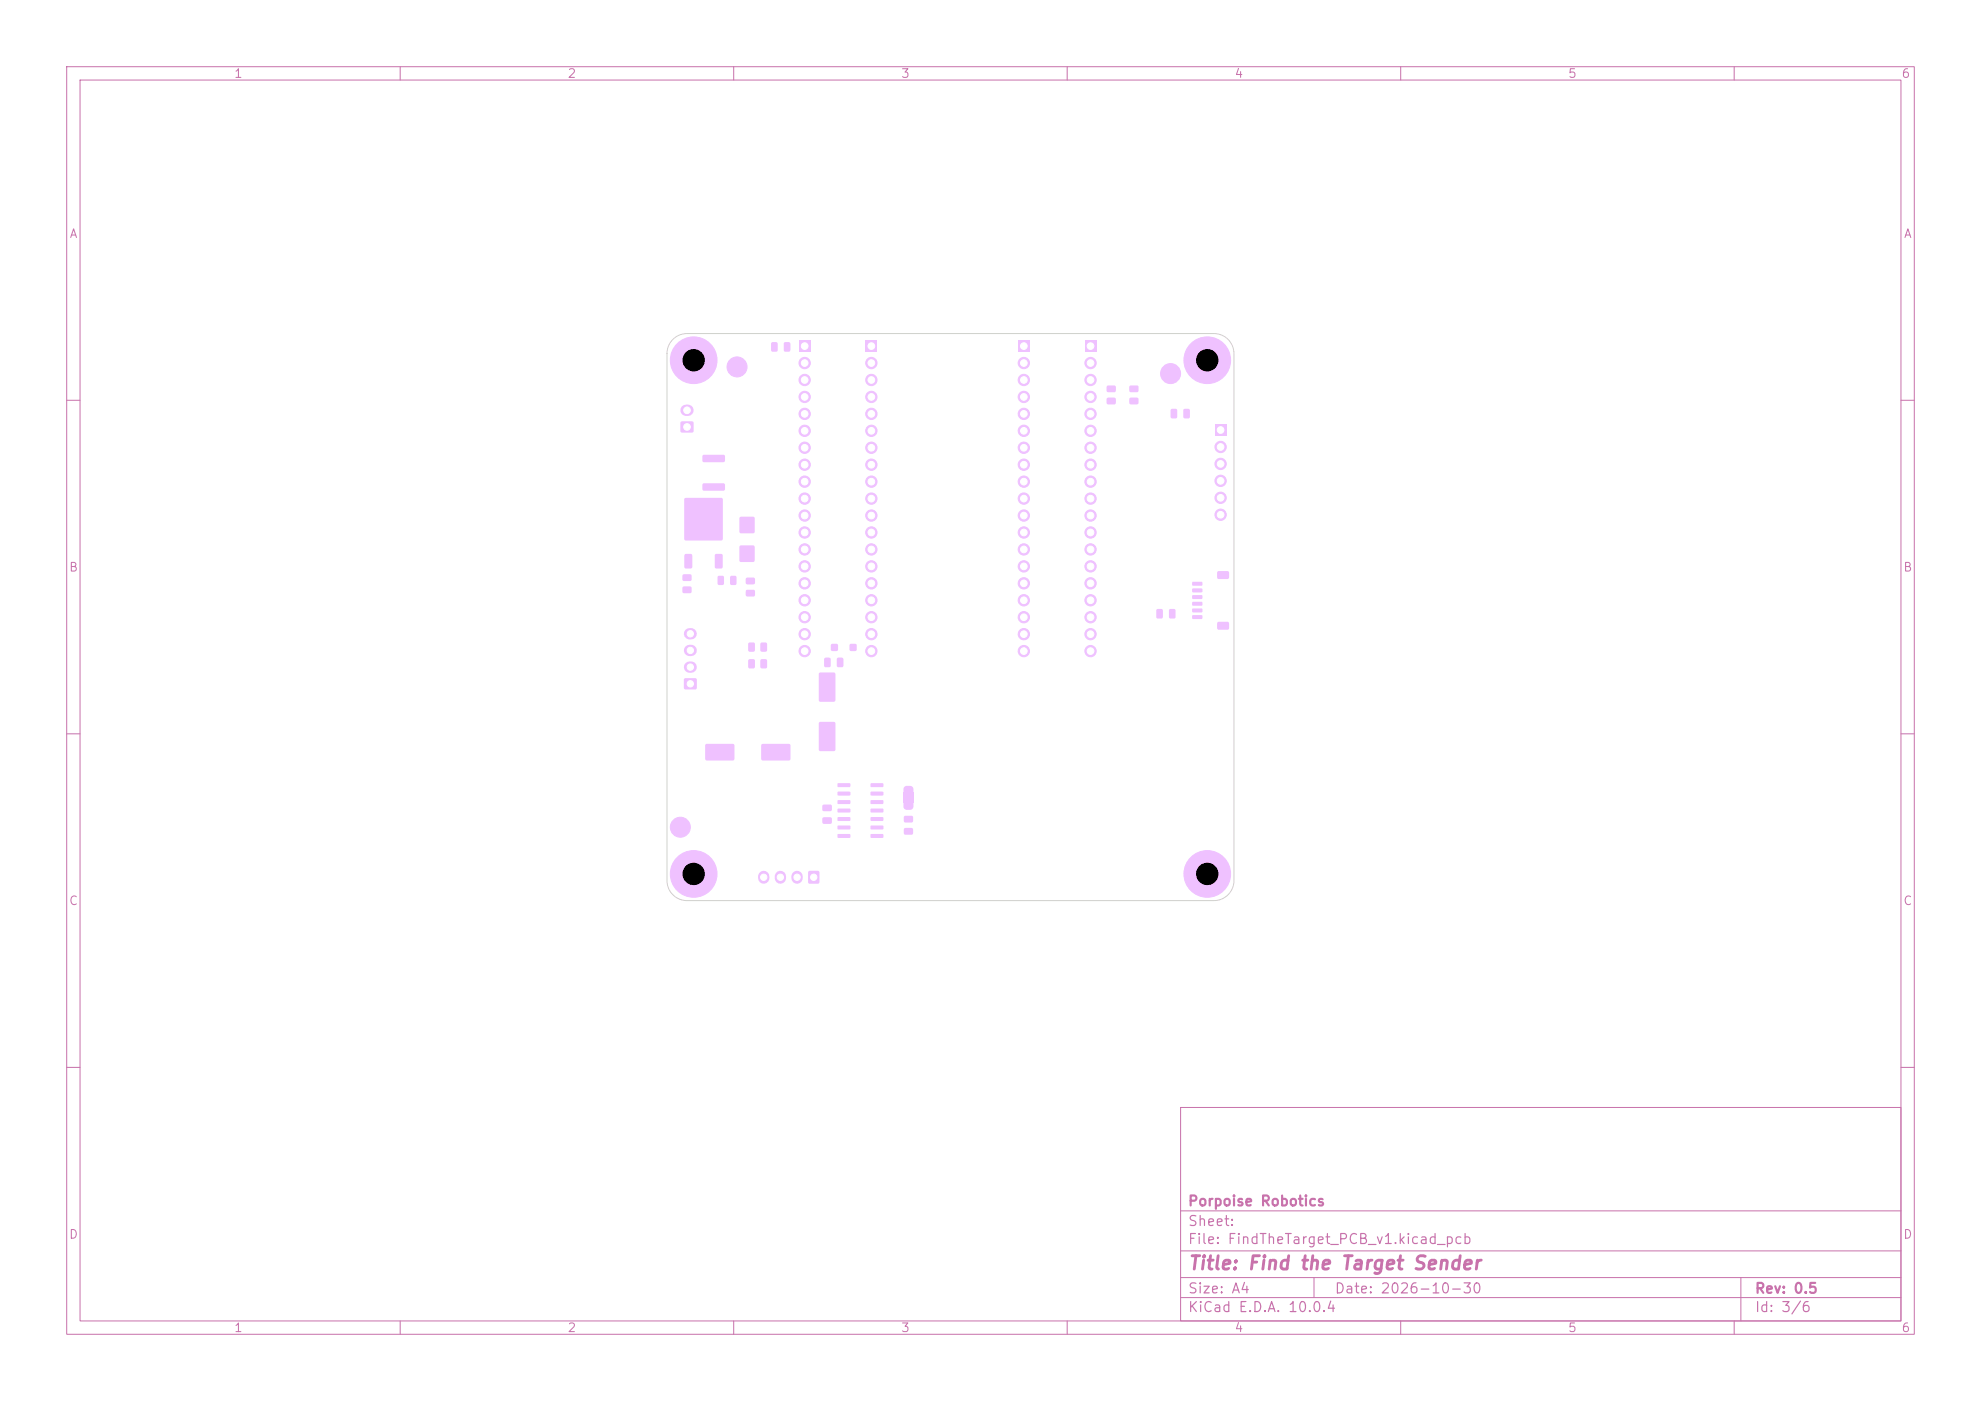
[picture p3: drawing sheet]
<svg xmlns="http://www.w3.org/2000/svg" width="297mm" height="210mm" viewBox="0 0 297 210" stroke-linecap="round" stroke-linejoin="round" font-family="sans-serif">
<defs><g id="words">
<text font-size="2" fill="#c872ab" x="178" y="190.8">Title: Find the Target Sender</text>
<g font-size="1.5" fill="#c872ab">
<text x="178" y="184.2">Sheet:</text>
<text x="178" y="181.2">Porpoise Robotics</text>
<text x="178" y="186.9">File: FindTheTarget_PCB_v1.kicad_pcb</text>
<text x="178" y="197.1">KiCad E.D.A. 10.0.4</text>
<text x="178" y="194.3">Size: A4</text>
<text x="200" y="194.3">Date: 2026-10-30</text>
<text x="263" y="194.3">Rev: 0.5</text>
<text x="263" y="197.1">Id: 3/6</text>
</g>
<g font-size="1.3" fill="#c872ab">
<text x="35" y="12">1</text>
<text x="85" y="12">2</text>
<text x="135" y="12">3</text>
<text x="185" y="12">4</text>
<text x="235" y="12">5</text>
<text x="285" y="12">6</text>
<text x="10.3" y="36">A</text>
<text x="285.4" y="36">A</text>
<text x="10.3" y="86">B</text>
<text x="285.3" y="86">B</text>
<text x="10.3" y="136">C</text>
<text x="285.3" y="136">C</text>
<text x="10.3" y="186">D</text>
<text x="285.3" y="186">D</text>
<text x="35" y="200">1</text>
<text x="85" y="200">2</text>
<text x="135" y="200">3</text>
<text x="185" y="200">4</text>
<text x="235" y="200">5</text>
<text x="285" y="200">6</text>
</g>
</g></defs>
<g fill="none" stroke="#c872ab" stroke-width=".15">
<path d="M10 10h277v190h-277zM12 12h273v186h-273zM60 10v2M110 10v2M160 10v2M210 10v2M260 10v2M10 60h2M285 60h2M10 110h2M285 110h2M10 160h2"/>
<path d="M177 166h108v32h-108zM285 160h2M60 198v2M110 198v2M160 198v2M177 194.5h108M177 191.5h108M177 187.5h108M177 181.5h108M197 191.5v3M210 198v2M260 198v2"/>
<path d="M261 191.5v6.5"/>
</g>
<g fill="#efc1ff" stroke="#efc1ff" stroke-width=".15">
<circle cx="104" cy="54" r="3.5"/>
<circle cx="104" cy="131" r="3.5"/>
</g>
<path d="M135.5 118.8h1.4v1.6h-1.4z" fill="#efc1ff"/>
<g fill="#efc1ff" stroke="#efc1ff" stroke-width=".15">
<circle cx="181" cy="131" r="3.5"/>
<circle cx="181" cy="54" r="3.5"/>
</g>
<g fill="#efc1ff">
<path d="M102.7 83.1l.8-.1 .3 .2v1.8l-.2 .2h-.8l-.2-.1z"/>
<path d="M102.6 74.7h5.7v6.3h-5.7z"/>
<path d="M107.2 83.1l.9-.1 .2 .2 .1 1.8-.2 .2h-.8l-.2-.1z"/>
</g>
<circle cx="104" cy="54" r="1.6" fill="#efc1ff" stroke="#efc1ff" stroke-width=".15"/>
<g fill="#efc1ff">
<path d="M166 57.8h1.1l.2 .2v.6l-.2 .2h-1l-.2-.2z"/>
<path d="M166 59.7l1.1-.1 .2 .3v.6l-.2 .1h-1l-.2-.2z"/>
<path d="M152.6 51h1.7v1.7h-1.7z"/>
</g>
<g fill="#efc1ff" stroke="#efc1ff" stroke-width=".15">
<circle cx="153.5" cy="54.4" r=".85"/>
<circle cx="153.5" cy="57" r=".85"/>
<circle cx="153.5" cy="59.5" r=".85"/>
<circle cx="153.5" cy="62" r=".85"/>
<circle cx="153.5" cy="64.6" r=".85"/>
<circle cx="153.5" cy="67.1" r=".85"/>
<circle cx="153.5" cy="69.7" r=".85"/>
<circle cx="153.5" cy="72.2" r=".85"/>
<circle cx="153.5" cy="74.7" r=".85"/>
<circle cx="153.5" cy="77.3" r=".85"/>
<circle cx="153.5" cy="79.8" r=".85"/>
<circle cx="153.5" cy="82.4" r=".85"/>
<circle cx="153.5" cy="84.9" r=".85"/>
<circle cx="153.5" cy="87.4" r=".85"/>
<circle cx="153.5" cy="90" r=".85"/>
<circle cx="153.5" cy="92.5" r=".85"/>
<circle cx="153.5" cy="95.1" r=".85"/>
<circle cx="153.5" cy="97.6" r=".85"/>
</g>
<path d="M119.8 51h1.7v1.7h-1.7z" fill="#efc1ff"/>
<g fill="#efc1ff" stroke="#efc1ff" stroke-width=".15">
<circle cx="120.6" cy="54.4" r=".85"/>
<circle cx="120.6" cy="57" r=".85"/>
<circle cx="120.6" cy="59.5" r=".85"/>
<circle cx="120.6" cy="62" r=".85"/>
<circle cx="120.6" cy="64.6" r=".85"/>
<circle cx="120.6" cy="67.1" r=".85"/>
<circle cx="120.6" cy="69.7" r=".85"/>
<circle cx="120.6" cy="72.2" r=".85"/>
<circle cx="120.6" cy="74.7" r=".85"/>
<circle cx="120.6" cy="77.3" r=".85"/>
<circle cx="120.6" cy="79.8" r=".85"/>
<circle cx="120.6" cy="82.4" r=".85"/>
<circle cx="120.6" cy="84.9" r=".85"/>
<circle cx="120.6" cy="87.4" r=".85"/>
<circle cx="120.6" cy="90" r=".85"/>
<circle cx="120.6" cy="92.5" r=".85"/>
<circle cx="120.6" cy="95.1" r=".85"/>
<circle cx="120.6" cy="97.6" r=".85"/>
<circle cx="104" cy="131" r="1.6"/>
</g>
<g fill="#efc1ff">
<path d="M178.8 92.2h1.4l.1 .5-.2 .1h-1.3l-.1-.1z"/>
<path d="M178.8 91.2h1.4l.1 .5-.2 .1h-1.3l-.1-.1z"/>
<path d="M178.8 90.2h1.4l.1 .5-.2 .1h-1.3l-.1-.1z"/>
<path d="M178.8 89.2h1.4l.1 .5-.2 .1h-1.3l-.1-.1z"/>
<path d="M178.8 88.2h1.4l.1 .5-.2 .1h-1.3l-.1-.1z"/>
<path d="M178.8 87.2h1.4l.1 .5-.2 .1h-1.3l-.1-.1z"/>
<path d="M182.5 93.3l1.6-.1 .2 .3v.7l-.3 .2h-1.4l-.1-.2z"/>
<path d="M182.5 85.7l1.6-.1 .2 .3v.7l-.3 .2h-1.4l-.1-.2z"/>
</g>
<circle cx="175.5" cy="56" r="1.5" fill="#efc1ff" stroke="#efc1ff" stroke-width=".15"/>
<g fill="#efc1ff">
<path d="M112.2 96.4l.7-.1 .3 .2v1l-.2 .2h-.6l-.2-.2z"/>
<path d="M114.1 96.4l.7-.1 .2 .2v1l-.1 .2h-.7l-.2-.2z"/>
<path d="M123.6 98.6h.7l.2 .1v1.1l-.1 .2h-.6l-.2-.1z"/>
<path d="M125.5 98.6h.7l.2 .1v1.1l-.1 .2h-.6l-.2-.1z"/>
<path d="M182.2 63.6h1.6v1.7h-1.6z"/>
</g>
<g fill="#efc1ff" stroke="#efc1ff" stroke-width=".15">
<circle cx="183" cy="67" r=".85"/>
<circle cx="183" cy="69.5" r=".85"/>
<circle cx="183" cy="72.1" r=".85"/>
<circle cx="183" cy="74.6" r=".85"/>
<circle cx="183" cy="77.2" r=".85"/>
</g>
<g fill="#efc1ff">
<path d="M169.4 57.8h1.1l.2 .2v.6l-.3 .2h-.9l-.2-.2z"/>
<path d="M169.4 59.7l1.1-.1 .2 .3v.6l-.3 .1h-.9l-.2-.2z"/>
<path d="M102.1 63.2h1.8v1.6h-1.8z"/>
</g>
<path d="M102.8 61.5h.3" fill="none" stroke="#efc1ff" stroke-width="1.7"/>
<g fill="#efc1ff">
<path d="M105.8 111.6l4.2-.1 .1 .3v2l-.2 .2h-4l-.2-.2z"/>
<path d="M114.2 111.6l4.2-.1 .1 .3v2l-.2 .2h-4l-.2-.2z"/>
<path d="M111.9 86.6h1.1l.2 .2v.6l-.3 .2h-.9l-.2-.2z"/>
<path d="M111.9 88.5l1.1-.1 .2 .3v.6l-.3 .1h-.9l-.2-.2z"/>
<path d="M175.3 91.3h.7l.2 .1 .1 1.1-.2 .2h-.6l-.2-.1z"/>
<path d="M173.4 91.3h.7l.2 .1 .1 1.1-.2 .2h-.6l-.2-.1z"/>
<path d="M135.6 118l.3-.2 .9 .1 .1 .3 .1 .7h-1.5z"/>
<path d="M135.5 119.1h1.5v1h-1.5z"/>
<path d="M135.5 120.4h1.5l-.1 .7-.4 .3h-.7l-.3-.3z"/>
<path d="M112.2 98.9l.7-.1 .3 .2v1l-.2 .2h-.6l-.2-.2z"/>
<path d="M114.1 98.9l.7-.1 .2 .2v1l-.1 .2h-.7l-.2-.2z"/>
<path d="M125.6 117.4h1.8l.1 .5-.1 .1h-1.8l-.1-.2z"/>
<path d="M125.6 118.7h1.8l.1 .5-.1 .1-1.8-.1-.1-.1z"/>
<path d="M125.6 120l1.8-.1 .1 .5-.1 .1h-1.8l-.1-.1z"/>
<path d="M125.6 121.2h1.8l.1 .5-.1 .1h-1.8l-.1-.1z"/>
<path d="M125.6 122.5h1.8l.1 .5-.1 .1h-1.8l-.1-.2z"/>
<path d="M125.6 123.8h1.8l.1 .4-.1 .1h-1.8l-.1-.1z"/>
<path d="M125.6 125.1l1.8-.1 .1 .5-.1 .1h-1.8l-.1-.1z"/>
<path d="M130.5 125.1l1.9-.1v.5l-.1 .1h-1.7l-.1-.1z"/>
<path d="M130.5 123.8h1.9v.4l-.1 .1h-1.7l-.1-.1z"/>
<path d="M130.5 122.5h1.9v.5l-.1 .1h-1.7l-.1-.2z"/>
<path d="M130.5 121.2h1.9v.5l-.1 .1h-1.7l-.1-.1z"/>
<path d="M130.5 120l1.9-.1v.5l-.1 .1h-1.7l-.1-.1z"/>
<path d="M130.5 118.7h1.9v.5l-.1 .1-1.7-.1-.1-.1z"/>
<path d="M130.5 117.4h1.9v.5l-.1 .1h-1.7l-.1-.2z"/>
<path d="M122.8 100.9l2.2-.1 .2 .2v4l-.1 .2h-2.1l-.2-.2z"/>
<path d="M122.8 108.3l2.2-.1 .2 .2v4l-.1 .2h-2.1l-.2-.2z"/>
<path d="M177.5 61.3h.7l.2 .1v1.1l-.2 .2h-.6l-.2-.1z"/>
<path d="M175.6 61.3h.7l.2 .1v1.1l-.2 .2h-.6l-.2-.1z"/>
<path d="M102.4 86.1h1.1l.2 .2v.6l-.2 .2h-1l-.2-.2z"/>
<path d="M102.4 88l1.1-.1 .2 .3v.6l-.2 .1h-1l-.2-.2z"/>
<path d="M105.4 68.2h3.1l.2 .2v.7l-.2 .2h-3l-.2-.3z"/>
<path d="M105.4 72.5h3.1l.2 .2v.7l-.2 .2-3-.1-.2-.2z"/>
<path d="M109.5 86.4l.7-.1 .2 .2v1l-.1 .2h-.6l-.2-.2z"/>
<path d="M107.6 86.4l.7-.1 .2 .2v1l-.1 .2h-.6l-.2-.2z"/>
<path d="M123.4 120.7l1.2-.1 .1 .3v.5l-.2 .2h-1.1l-.1-.2z"/>
<path d="M123.4 122.6l1.2-.1 .1 .3v.5l-.2 .2h-1.1l-.1-.2z"/>
<path d="M135.6 122.3h1.1l.2 .2v.6l-.3 .2h-.9l-.2-.2z"/>
<path d="M135.6 124.2l1.1-.1 .2 .3v.6l-.3 .1h-.9l-.2-.2z"/>
<path d="M162.6 51h1.7v1.7h-1.7z"/>
</g>
<g fill="#efc1ff" stroke="#efc1ff" stroke-width=".15">
<circle cx="163.5" cy="54.4" r=".85"/>
<circle cx="163.5" cy="57" r=".85"/>
<circle cx="163.5" cy="59.5" r=".85"/>
<circle cx="163.5" cy="62" r=".85"/>
<circle cx="163.5" cy="64.6" r=".85"/>
<circle cx="163.5" cy="67.1" r=".85"/>
<circle cx="163.5" cy="69.7" r=".85"/>
<circle cx="163.5" cy="72.2" r=".85"/>
<circle cx="163.5" cy="74.7" r=".85"/>
<circle cx="163.5" cy="77.3" r=".85"/>
<circle cx="163.5" cy="79.8" r=".85"/>
<circle cx="163.5" cy="82.4" r=".85"/>
<circle cx="163.5" cy="84.9" r=".85"/>
<circle cx="163.5" cy="87.4" r=".85"/>
<circle cx="163.5" cy="90" r=".85"/>
<circle cx="163.5" cy="92.5" r=".85"/>
<circle cx="163.5" cy="95.1" r=".85"/>
<circle cx="163.5" cy="97.6" r=".85"/>
</g>
<path d="M121.2 130.6h1.6v1.8h-1.6z" fill="#efc1ff"/>
<path d="M114.5 131.4v.2M117 131.4v.2M119.5 131.4v.2" fill="none" stroke="#efc1ff" stroke-width="1.7"/>
<circle cx="110.5" cy="55" r="1.5" fill="#efc1ff" stroke="#efc1ff" stroke-width=".15"/>
<g fill="#efc1ff">
<path d="M127.4 96.6h1v.9h-1z"/>
<path d="M124.6 96.6h1v.9h-1z"/>
</g>
<circle cx="102" cy="124" r="1.5" fill="#efc1ff" stroke="#efc1ff" stroke-width=".15"/>
<path d="M129.8 51h1.7v1.7h-1.7z" fill="#efc1ff"/>
<g fill="#efc1ff" stroke="#efc1ff" stroke-width=".15">
<circle cx="130.6" cy="54.4" r=".85"/>
<circle cx="130.6" cy="57" r=".85"/>
<circle cx="130.6" cy="59.5" r=".85"/>
<circle cx="130.6" cy="62" r=".85"/>
<circle cx="130.6" cy="64.6" r=".85"/>
<circle cx="130.6" cy="67.1" r=".85"/>
<circle cx="130.6" cy="69.7" r=".85"/>
<circle cx="130.6" cy="72.2" r=".85"/>
<circle cx="130.6" cy="74.7" r=".85"/>
<circle cx="130.6" cy="77.3" r=".85"/>
<circle cx="130.6" cy="79.8" r=".85"/>
<circle cx="130.6" cy="82.4" r=".85"/>
<circle cx="130.6" cy="84.9" r=".85"/>
<circle cx="130.6" cy="87.4" r=".85"/>
<circle cx="130.6" cy="90" r=".85"/>
<circle cx="130.6" cy="92.5" r=".85"/>
<circle cx="130.6" cy="95.1" r=".85"/>
<circle cx="130.6" cy="97.6" r=".85"/>
<circle cx="181" cy="131" r="1.6"/>
</g>
<path d="M102.6 101.7h1.8v1.6h-1.8z" fill="#efc1ff"/>
<path d="M103.4 97.5h.2M103.4 95h.2M103.4 100h.2" fill="none" stroke="#efc1ff" stroke-width="1.7"/>
<circle cx="181" cy="54" r="1.6" fill="#efc1ff" stroke="#efc1ff" stroke-width=".15"/>
<g fill="#efc1ff">
<path d="M110.9 81.8h2.2v2.4h-2.2z"/>
<path d="M110.9 77.5h2.2v2.4h-2.2z"/>
<path d="M117.6 51.3h.6l.3 .1v1.1l-.2 .2h-.5l-.3-.1z"/>
<path d="M115.7 51.3h.6l.3 .1v1.1l-.2 .2h-.6l-.2-.1z"/>
</g>
<path d="M100.9 50.9a3 3 0 0 1 2.1-.9h79a3 3 0 0 1 3 3v79a3 3 0 0 1-3 3h-79a3 3 0 0 1-3-3v-79a3 3 0 0 1 .9-2.1z" fill="none" stroke="#d0d2cd" stroke-width=".15"/>
<g fill="#000" stroke="#000" stroke-width=".15">
<circle cx="104" cy="54" r="1.6"/>
<circle cx="181" cy="54" r="1.6"/>
<circle cx="104" cy="131" r="1.6"/>
<circle cx="181" cy="131" r="1.6"/>
</g>
<g fill="#fff" stroke="#fff" stroke-width=".15">
<circle cx="153.5" cy="51.9" r=".5"/>
<circle cx="153.5" cy="54.4" r=".5"/>
<circle cx="153.5" cy="57" r=".5"/>
<circle cx="153.5" cy="59.5" r=".5"/>
<circle cx="153.5" cy="62" r=".5"/>
<circle cx="153.5" cy="64.6" r=".5"/>
<circle cx="153.5" cy="67.1" r=".5"/>
<circle cx="153.5" cy="69.7" r=".5"/>
<circle cx="153.5" cy="72.2" r=".5"/>
<circle cx="153.5" cy="74.7" r=".5"/>
<circle cx="153.5" cy="77.3" r=".5"/>
<circle cx="153.5" cy="79.8" r=".5"/>
<circle cx="153.5" cy="82.4" r=".5"/>
<circle cx="153.5" cy="84.9" r=".5"/>
<circle cx="153.5" cy="87.4" r=".5"/>
<circle cx="153.5" cy="90" r=".5"/>
<circle cx="153.5" cy="92.5" r=".5"/>
<circle cx="153.5" cy="95.1" r=".5"/>
<circle cx="153.5" cy="97.6" r=".5"/>
<circle cx="120.6" cy="51.9" r=".5"/>
<circle cx="120.6" cy="54.4" r=".5"/>
<circle cx="120.6" cy="57" r=".5"/>
<circle cx="120.6" cy="59.5" r=".5"/>
<circle cx="120.6" cy="62" r=".5"/>
<circle cx="120.6" cy="64.6" r=".5"/>
<circle cx="120.6" cy="67.1" r=".5"/>
<circle cx="120.6" cy="69.7" r=".5"/>
<circle cx="120.6" cy="72.2" r=".5"/>
<circle cx="120.6" cy="74.7" r=".5"/>
<circle cx="120.6" cy="77.3" r=".5"/>
<circle cx="120.6" cy="79.8" r=".5"/>
<circle cx="120.6" cy="82.4" r=".5"/>
<circle cx="120.6" cy="84.9" r=".5"/>
<circle cx="120.6" cy="87.4" r=".5"/>
<circle cx="120.6" cy="90" r=".5"/>
<circle cx="120.6" cy="92.5" r=".5"/>
<circle cx="120.6" cy="95.1" r=".5"/>
<circle cx="120.6" cy="97.6" r=".5"/>
<circle cx="183" cy="64.5" r=".5"/>
<circle cx="183" cy="67" r=".5"/>
<circle cx="183" cy="69.5" r=".5"/>
<circle cx="183" cy="72.1" r=".5"/>
<circle cx="183" cy="74.6" r=".5"/>
<circle cx="183" cy="77.2" r=".5"/>
<circle cx="103" cy="64" r=".5"/>
<circle cx="103" cy="61.5" r=".5"/>
<circle cx="163.5" cy="51.9" r=".5"/>
<circle cx="163.5" cy="54.4" r=".5"/>
<circle cx="163.5" cy="57" r=".5"/>
<circle cx="163.5" cy="59.5" r=".5"/>
<circle cx="163.5" cy="62" r=".5"/>
<circle cx="163.5" cy="64.6" r=".5"/>
<circle cx="163.5" cy="67.1" r=".5"/>
<circle cx="163.5" cy="69.7" r=".5"/>
<circle cx="163.5" cy="72.2" r=".5"/>
<circle cx="163.5" cy="74.7" r=".5"/>
<circle cx="163.5" cy="77.3" r=".5"/>
<circle cx="163.5" cy="79.8" r=".5"/>
<circle cx="163.5" cy="82.4" r=".5"/>
<circle cx="163.5" cy="84.9" r=".5"/>
<circle cx="163.5" cy="87.4" r=".5"/>
<circle cx="163.5" cy="90" r=".5"/>
<circle cx="163.5" cy="92.5" r=".5"/>
<circle cx="163.5" cy="95.1" r=".5"/>
<circle cx="163.5" cy="97.6" r=".5"/>
<circle cx="122" cy="131.5" r=".48"/>
<circle cx="119.5" cy="131.5" r=".48"/>
<circle cx="117" cy="131.5" r=".48"/>
<circle cx="114.5" cy="131.5" r=".48"/>
<circle cx="130.6" cy="51.9" r=".5"/>
<circle cx="130.6" cy="54.4" r=".5"/>
<circle cx="130.6" cy="57" r=".5"/>
<circle cx="130.6" cy="59.5" r=".5"/>
<circle cx="130.6" cy="62" r=".5"/>
<circle cx="130.6" cy="64.6" r=".5"/>
<circle cx="130.6" cy="67.1" r=".5"/>
<circle cx="130.6" cy="69.7" r=".5"/>
<circle cx="130.6" cy="72.2" r=".5"/>
<circle cx="130.6" cy="74.7" r=".5"/>
<circle cx="130.6" cy="77.3" r=".5"/>
<circle cx="130.6" cy="79.8" r=".5"/>
<circle cx="130.6" cy="82.4" r=".5"/>
<circle cx="130.6" cy="84.9" r=".5"/>
<circle cx="130.6" cy="87.4" r=".5"/>
<circle cx="130.6" cy="90" r=".5"/>
<circle cx="130.6" cy="92.5" r=".5"/>
<circle cx="130.6" cy="95.1" r=".5"/>
<circle cx="130.6" cy="97.6" r=".5"/>
<circle cx="103.5" cy="102.5" r=".47"/>
<circle cx="103.5" cy="100" r=".47"/>
<circle cx="103.5" cy="97.5" r=".47"/>
<circle cx="103.5" cy="95" r=".47"/>
</g>
<use href="#words"/>
</svg>
